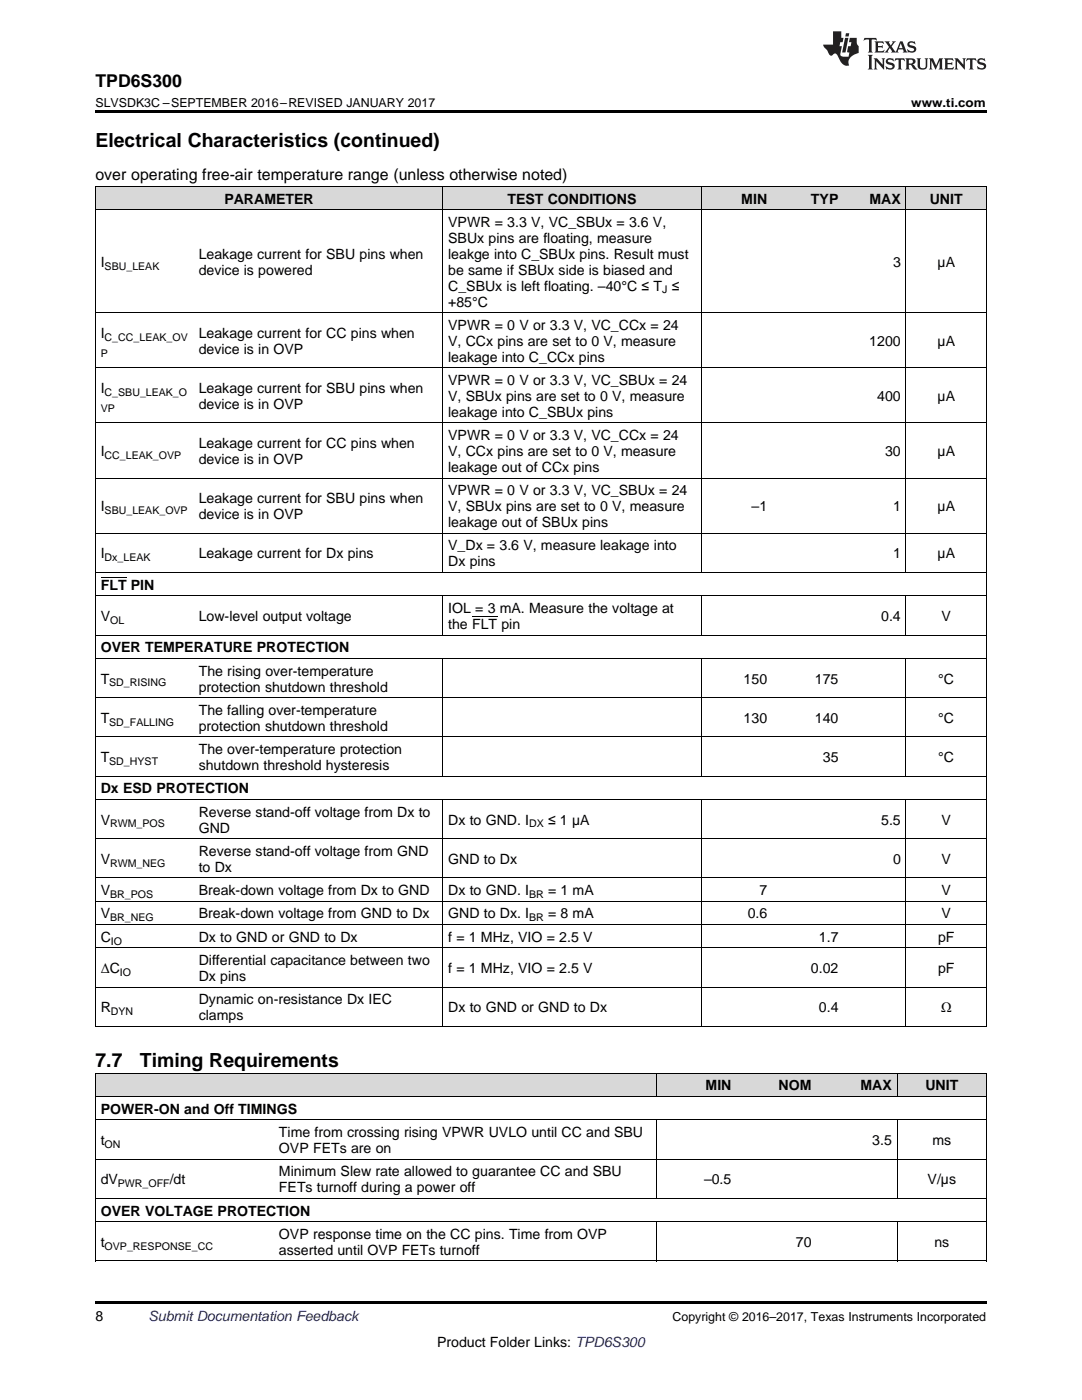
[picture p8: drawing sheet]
<svg xmlns="http://www.w3.org/2000/svg" width="216mm" height="279mm" viewBox="0 0 216 279" stroke-linecap="round" stroke-linejoin="round" font-family="sans-serif">
<defs><g id="words">
<g font-size="3.9">
<text x="19" y="29.3">Electrical Characteristics (continued)</text>
<text x="19" y="213">7.7</text>
<text x="27.9" y="213">Timing Requirements</text>
</g>
<text font-size="3.5" x="19" y="17.3">TPD6S300</text>
<text font-size="3.2" x="19" y="36">over operating free-air temperature range (unless otherwise noted)</text>
<g font-size="2.8">
<text x="44.8" y="40.6">PARAMETER</text>
<text x="101.2" y="40.6">TEST CONDITIONS</text>
<text x="147.9" y="40.6">MIN</text>
<text x="161.8" y="40.6">TYP</text>
<text x="173.5" y="40.6">MAX</text>
<text x="185.5" y="40.6">UNIT</text>
<text x="89.4" y="45.3">VPWR = 3.3 V, VC_SBUx = 3.6 V,</text>
<text x="20.1" y="53.2">I</text>
<text x="39.7" y="51.6">Leakage current for SBU pins when</text>
<text x="89.4" y="48.5">SBUx pins are floating, measure</text>
<text x="89.4" y="51.6">leakge into C_SBUx pins. Result must</text>
<text x="178.2" y="53.2">3</text>
<text x="187.1" y="53.2">µA</text>
<text x="39.7" y="54.8">device is powered</text>
<text x="89.4" y="54.8">be same if SBUx side is biased and</text>
<text x="89.4" y="58">C_SBUx is left floating. –40°C ≤ T ≤</text>
<text x="89.4" y="61.2">+85°C</text>
<text x="89.4" y="65.8">VPWR = 0 V or 3.3 V, VC_CCx = 24</text>
<text x="20.1" y="67.4">I</text>
<text x="39.7" y="67.4">Leakage current for CC pins when</text>
<text x="39.7" y="70.6">device is in OVP</text>
<text x="89.4" y="69">V, CCx pins are set to 0 V, measure</text>
<text x="173.5" y="69">1200</text>
<text x="187.1" y="69">µA</text>
<text x="89.4" y="72.2">leakage into C_CCx pins</text>
<text x="89.4" y="76.8">VPWR = 0 V or 3.3 V, VC_SBUx = 24</text>
<text x="20.1" y="78.4">I</text>
<text x="39.7" y="78.4">Leakage current for SBU pins when</text>
<text x="39.7" y="81.6">device is in OVP</text>
<text x="89.4" y="80">V, SBUx pins are set to 0 V, measure</text>
<text x="89.4" y="83.2">leakage into C_SBUx pins</text>
<text x="175" y="80">400</text>
<text x="187.1" y="80">µA</text>
<text x="39.7" y="89.4">Leakage current for CC pins when</text>
<text x="89.4" y="87.8">VPWR = 0 V or 3.3 V, VC_CCx = 24</text>
<text x="20.1" y="91">I</text>
<text x="39.7" y="92.6">device is in OVP</text>
<text x="89.4" y="91">V, CCx pins are set to 0 V, measure</text>
<text x="89.4" y="94.2">leakage out of CCx pins</text>
<text x="176.6" y="91">30</text>
<text x="187.1" y="91">µA</text>
<text x="39.7" y="100.4">Leakage current for SBU pins when</text>
<text x="89.4" y="98.8">VPWR = 0 V or 3.3 V, VC_SBUx = 24</text>
<text x="20.1" y="102">I</text>
<text x="39.7" y="103.6">device is in OVP</text>
<text x="89.4" y="102">V, SBUx pins are set to 0 V, measure</text>
<text x="89.4" y="105.2">leakage out of SBUx pins</text>
<text x="150" y="102">–1</text>
<text x="178.2" y="102">1</text>
<text x="187.1" y="102">µA</text>
<text x="20.1" y="111.4">I</text>
<text x="39.7" y="111.4">Leakage current for Dx pins</text>
<text x="89.4" y="109.9">V_Dx = 3.6 V, measure leakage into</text>
<text x="89.4" y="113">Dx pins</text>
<text x="178.2" y="111.4">1</text>
<text x="187.1" y="111.4">µA</text>
<text x="20.1" y="117.7">FLT PIN</text>
<text x="20.1" y="123.9">V</text>
<text x="39.7" y="123.9">Low-level output voltage</text>
<text x="89.4" y="122.3">IOL = 3 mA. Measure the voltage at</text>
<text x="89.4" y="125.5">the FLT pin</text>
<text x="175.8" y="123.9">0.4</text>
<text x="187.9" y="123.9">V</text>
<text x="20.1" y="130.2">OVER TEMPERATURE PROTECTION</text>
<text x="20.1" y="136.4">T</text>
<text x="39.7" y="134.8">The rising over-temperature</text>
<text x="148.4" y="136.4">150</text>
<text x="162.6" y="136.4">175</text>
<text x="187.2" y="136.4">°C</text>
<text x="39.7" y="138">protection shutdown threshold</text>
<text x="39.7" y="142.7">The falling over-temperature</text>
<text x="20.1" y="144.3">T</text>
<text x="39.7" y="145.8">protection shutdown threshold</text>
<text x="148.4" y="144.3">130</text>
<text x="162.6" y="144.3">140</text>
<text x="187.2" y="144.3">°C</text>
<text x="20.1" y="152.1">T</text>
<text x="39.7" y="150.5">The over-temperature protection</text>
<text x="39.7" y="153.7">shutdown threshold hysteresis</text>
<text x="164.2" y="152.1">35</text>
<text x="187.2" y="152.1">°C</text>
<text x="20.1" y="158.3">Dx ESD PROTECTION</text>
<text x="20.1" y="164.6">V</text>
<text x="39.7" y="163">Reverse stand-off voltage from Dx to</text>
<text x="39.7" y="166.2">GND</text>
<text x="89.4" y="164.6">Dx to GND. I</text>
<text x="109.4" y="164.6">≤ 1 µA</text>
<text x="175.8" y="164.6">5.5</text>
<text x="187.9" y="164.6">V</text>
<text x="20.1" y="172.4">V</text>
<text x="39.7" y="170.8">Reverse stand-off voltage from GND</text>
<text x="39.7" y="174">to Dx</text>
<text x="89.4" y="172.4">GND to Dx</text>
<text x="178.2" y="172.4">0</text>
<text x="187.9" y="172.4">V</text>
<text x="20.1" y="178.6">V</text>
<text x="39.7" y="178.6">Break-down voltage from Dx to GND</text>
<text x="89.4" y="178.6">Dx to GND. I</text>
<text x="109.4" y="178.6">= 1 mA</text>
<text x="151.5" y="178.6">7</text>
<text x="187.9" y="178.6">V</text>
<text x="20.1" y="183.3">V</text>
<text x="39.7" y="183.3">Break-down voltage from GND to Dx</text>
<text x="89.4" y="183.3">GND to Dx. I</text>
<text x="109.4" y="183.3">= 8 mA</text>
<text x="149.2" y="183.3">0.6</text>
<text x="187.9" y="183.3">V</text>
<text x="20.1" y="188">C</text>
<text x="39.7" y="188">Dx to GND or GND to Dx</text>
<text x="89.4" y="188">f = 1 MHz, VIO = 2.5 V</text>
<text x="163.4" y="188">1.7</text>
<text x="187.2" y="188">pF</text>
<text x="20.1" y="194.2">ΔC</text>
<text x="39.7" y="192.6">Differential capacitance between two</text>
<text x="39.7" y="195.8">Dx pins</text>
<text x="89.4" y="194.2">f = 1 MHz, VIO = 2.5 V</text>
<text x="161.8" y="194.2">0.02</text>
<text x="187.2" y="194.2">pF</text>
<text x="20.1" y="202">R</text>
<text x="39.7" y="200.4">Dynamic on-resistance Dx IEC</text>
<text x="39.7" y="203.6">clamps</text>
<text x="89.4" y="202">Dx to GND or GND to Dx</text>
<text x="163.4" y="202">0.4</text>
<text x="187.8" y="202">Ω</text>
<text x="140.8" y="217.6">MIN</text>
<text x="155.4" y="217.6">NOM</text>
<text x="171.7" y="217.6">MAX</text>
<text x="184.6" y="217.6">UNIT</text>
<text x="20.1" y="222.3">POWER-ON and Off TIMINGS</text>
<text x="55.7" y="226.9">Time from crossing rising VPWR UVLO until CC and SBU</text>
<text x="20.1" y="228.5">t</text>
<text x="55.7" y="230.1">OVP FETs are on</text>
<text x="174.1" y="228.5">3.5</text>
<text x="186.1" y="228.5">ms</text>
<text x="20.1" y="236.4">dV</text>
<text x="33.9" y="236.4">/dt</text>
<text x="55.7" y="234.8">Minimum Slew rate allowed to guarantee CC and SBU</text>
<text x="55.7" y="237.9">FETs turnoff during a power off</text>
<text x="140.5" y="236.4">–0.5</text>
<text x="185.1" y="236.4">V/µs</text>
<text x="20.1" y="242.6">OVER VOLTAGE PROTECTION</text>
<text x="20.1" y="248.8">t</text>
<text x="55.7" y="247.3">OVP response time on the CC pins. Time from OVP</text>
<text x="55.7" y="250.4">asserted until OVP FETs turnoff</text>
<text x="158.8" y="248.8">70</text>
<text x="186.4" y="248.8">ns</text>
<text x="19" y="263.6">8</text>
<text x="87.2" y="268.9">Product Folder Links: TPD6S300</text>
</g>
<text font-size="2.8" fill="#0000c8" x="29.6" y="263.6">Submit Documentation Feedback</text>
<g font-size="2.5">
<text x="19" y="21.4">SLVSDK3C –SEPTEMBER 2016–REVISED JANUARY 2017</text>
<text x="181.8" y="21.4">www.ti.com</text>
<text x="134.2" y="263.6">Copyright © 2016–2017, Texas Instruments Incorporated</text>
</g>
<g font-size="2.1">
<text x="20.9" y="53.8">SBU_LEAK</text>
<text x="132.1" y="58.6">J</text>
<text x="20.1" y="71.2">P</text>
<text x="20.9" y="68">C_CC_LEAK_OV</text>
<text x="20.1" y="82.2">VP</text>
<text x="20.9" y="79">C_SBU_LEAK_O</text>
<text x="20.9" y="91.6">CC_LEAK_OVP</text>
<text x="20.9" y="102.6">SBU_LEAK_OVP</text>
<text x="20.9" y="112">Dx_LEAK</text>
<text x="22" y="124.5">OL</text>
<text x="21.8" y="137">SD_RISING</text>
<text x="21.8" y="144.8">SD_FALLING</text>
<text x="21.8" y="152.6">SD_HYST</text>
<text x="22" y="165.1">RWM_POS</text>
<text x="105.6" y="165.1">DX</text>
<text x="22" y="173">RWM_NEG</text>
<text x="22" y="179.2">BR_POS</text>
<text x="105.6" y="179.2">BR</text>
<text x="22" y="183.9">BR_NEG</text>
<text x="105.6" y="183.9">BR</text>
<text x="22.1" y="188.5">IO</text>
<text x="23.9" y="194.8">IO</text>
<text x="22.1" y="202.6">DYN</text>
<text x="20.9" y="229.1">ON</text>
<text x="23.5" y="236.9">PWR_OFF</text>
<text x="20.9" y="249.4">OVP_RESPONSE_CC</text>
</g>
</g></defs>
<g fill="#d8d8d8">
<path d="M19 214.2h35.6v4.7h-35.6z"/>
<path d="M54.6 214.2h76.5v4.7h-76.5z"/>
<path d="M131.1 214.2h15.9v4.7h-15.9z"/>
<path d="M147 214.2h16.1v4.7h-16.1z"/>
<path d="M163.1 214.2h16v4.7h-16z"/>
<path d="M179.1 214.2h17.7v4.7h-17.7z"/>
<path d="M19 37.3h19.6v4.6h-19.6z"/>
<path d="M38.6 37.3h49.8v4.6h-49.8z"/>
<path d="M88.4 37.3h51.5v4.6h-51.5z"/>
<path d="M139.9 37.3h14.3v4.6h-14.3z"/>
<path d="M154.2 37.3h14.2v4.6h-14.2z"/>
<path d="M168.4 37.3h12.4v4.6h-12.4z"/>
<path d="M180.8 37.3h16v4.6h-16z"/>
</g>
<path d="M19 22h177.8v.5h-177.8zM19 259.7h177.8v.5h-177.8z" fill="#000"/>
<g fill="none" stroke="#000" stroke-width=".2">
<path d="M19 37.2h177.8v167.7M19.1 37.2v167.7M88.3 37.2v77.1M139.9 37.2v77.1M180.8 37.2v77.1M19 41.9h177.8M19 73.4h177.8M19 62.4h177.8M19 95.4h177.8M19 84.4h177.8M19 118.9h177.8M19 114.2h177.8"/>
<path d="M19 106.4h177.8M88.3 119v7.8M139.9 119v7.8M180.8 119v7.8M19 139.2h177.8M19 131.4h177.8M19 126.7h177.8M88.3 131.4v23.5M139.9 131.4v23.5M180.8 131.4v23.5M19 159.5h177.8M19 154.9h177.8"/>
<path d="M19 147.1h177.8M88.3 159.6v45.3M139.9 159.6v45.3M180.8 159.6v45.3M19 179.9h177.8M19 175.2h177.8M19 167.4h177.8M19 197h177.8M19 189.2h177.8M19 184.5h177.8M19 218.8h177.8M19 214.2h177.8"/>
<path d="M19 204.8h177.8M19.1 214.2v37.5M131 214.2v4.7M179 214.2v4.7M196.8 214.2v37.5M19 239.2h177.8M19 231.3h177.8M19 223.5h177.8M131 223.5v15.7M179 223.5v15.7M19 251.7h177.8M19 243.8h177.8"/>
<path d="M131 243.8v7.9M179 243.8v7.9"/>
</g>
<g fill="#231f20">
<path d="M172.5 7.6l-.1 .5 .4-.2h.6v.1v2.1l-.2 .4h.9l-.2-.4v-2.1l.1-.1h.5l.5 .2-.2-.5zM174.5 8.3l.2 .3v1.5l-.2 .4h1.8l.2-.6a1.04 1.04 0 0 1-1.3 .2v-.7h.6l.3 .2v-.6l-.3 .2h-.6v-.6l.8-.1 .4 .3-.2-.5zM176.5 8.3l.9 1.1-.9 1.1h.8l-.2-.2 .4-.7 .5 .7-.2 .2h1.5l-.2-.2 .2-.4h.9l.1 .4-.2 .2h1l-.3-.3-.7-1.9h-.5l-.9 2-.8-1 .9-1h-.8l.1 .3-.4 .5-.3-.6 .1-.2zM179.7 8.6l.4 1h-.7zM181.3 8.4a.63 .63 0 0 0-.2 .7 .63 .63 0 0 0 .6 .4l.6 .2 .1 .2a.75 .75 0 0 1-.7 .4 .75 .75 0 0 1-.6-.5l.1 .7 .1-.1a1.11 1.11 0 0 0 1.5-.6 1.13 1.13 0 0 0-1.2-.8l-.1-.4a1.04 1.04 0 0 1 1.2 .2l-.2-.5-.2 .1-.4-.2zM173.2 10.9l.2 .4v2.2l-.2 .4h1l-.3-.4v-2.2l.3-.4zM174.3 11.6l.3 .4v1.5l-.3 .4h.8l-.2-.4v-1.3l1.5 1.7v-1.9l.2-.4h-.7l.2 .4v.9l-1.1-1.3zM177 11.8a.62 .62 0 0 0-.2 .7 .62 .62 0 0 0 .6 .4l.6 .1 .1 .3a.76 .76 0 0 1-.7 .3 .76 .76 0 0 1-.7-.4l.2 .7 .1-.1a1.11 1.11 0 0 0 1.5-.6 1.13 1.13 0 0 0-1.2-.8l-.1-.4a1.04 1.04 0 0 1 1.2 .2l-.2-.6-.2 .1-.5-.1zM178.7 11.6l-.2 .6a.61 .61 0 0 1 .8-.3v1.6l-.2 .4h.9l-.2-.4v-1.6a.63 .63 0 0 1 .7 .3l-.1-.6zM180.6 11.6l.3 .4v1.5l-.3 .4h1l-.2-.2-.1-.8 .6 .2a.76 .76 0 0 0 1.2 .7l-1-1a.58 .58 0 0 0 .6-.5 .58 .58 0 0 0-.5-.6zM181.4 11.9h.1a.45 .45 0 0 1 .5 .1 .45 .45 0 0 1 .1 .5l-.8 .2zM182.9 11.6l.2 .2a2.17 2.17 0 0 0 .3 1.9 .99 .99 0 0 0 1.6-.6v-1.1l.2-.4h-.7l.2 .2a1.92 1.92 0 0 1-.2 1.8 .6 .6 0 0 1-.9-.5v-1.1l.2-.4zM185.4 11.6l.2 .4v1.5l-.2 .4h.7l-.2-.4v-1.4l.8 1.8 .8-1.8v1.4l-.2 .4h.9l-.2-.4v-1.5l.2-.4h-.8l-.6 1.5-.6-1.5zM188.4 11.6l.2 .4v1.5l-.2 .4h1.8l.1-.6a1.04 1.04 0 0 1-1.2 .1v-.6h.5l.4 .2v-.6l-.4 .2h-.5v-.7h.8l.3 .3-.1-.6zM190.5 11.6l.2 .4v1.5l-.2 .4h.7l-.2-.4v-1.3l1.5 1.7v-1.9l.2-.4h-.7l.2 .4v.9l-1.1-1.3zM192.9 11.6l-.1 .6a.61 .61 0 0 1 .7-.3l.1 1.6-.3 .4h1l-.3-.4 .1-1.6a.63 .63 0 0 1 .7 .3l-.1-.6zM195.2 11.8a.62 .62 0 0 0-.2 .7 .62 .62 0 0 0 .6 .4l.6 .1 .1 .3a.76 .76 0 0 1-.7 .3 .76 .76 0 0 1-.6-.4l.1 .7 .1-.1a1.11 1.11 0 0 0 1.6-.6 1.13 1.13 0 0 0-1.3-.8l-.1-.4a1.04 1.04 0 0 1 1.2 .2l-.1-.6-.2 .1-.5-.1z"/>
<path d="M166.2 6.3v2.6h-1.9v.4l.8 .9a.91 .91 0 0 0 1 .8 .56 .56 0 0 1 .5-.3 .56 .56 0 0 1 .5 .3l.4 .8a1.53 1.53 0 0 0 1.9 1.2 1.54 1.54 0 0 1 1-2.1l.9-.3v-1.4a1.52 1.52 0 0 1-.4-1.6h-1.3l-.2 .8h.5l-.2 .8h-.5l-.1 1v.2l.4 .1-.2 .8a1.93 1.93 0 0 1-1.6-.3l.3-1.8h-.5l.2-.8h.4l.2-.8h-.4v-1.3zM168.6 7.6l-.6 2.9h.7l.6-2.9zM168.8 6.6l-.1 .7h.6l.2-.7z"/>
</g>
<path d="M20.1 115.2h5.2M94.2 123h5" fill="none" stroke="#000" stroke-width=".2"/>
<use href="#words"/>
</svg>
